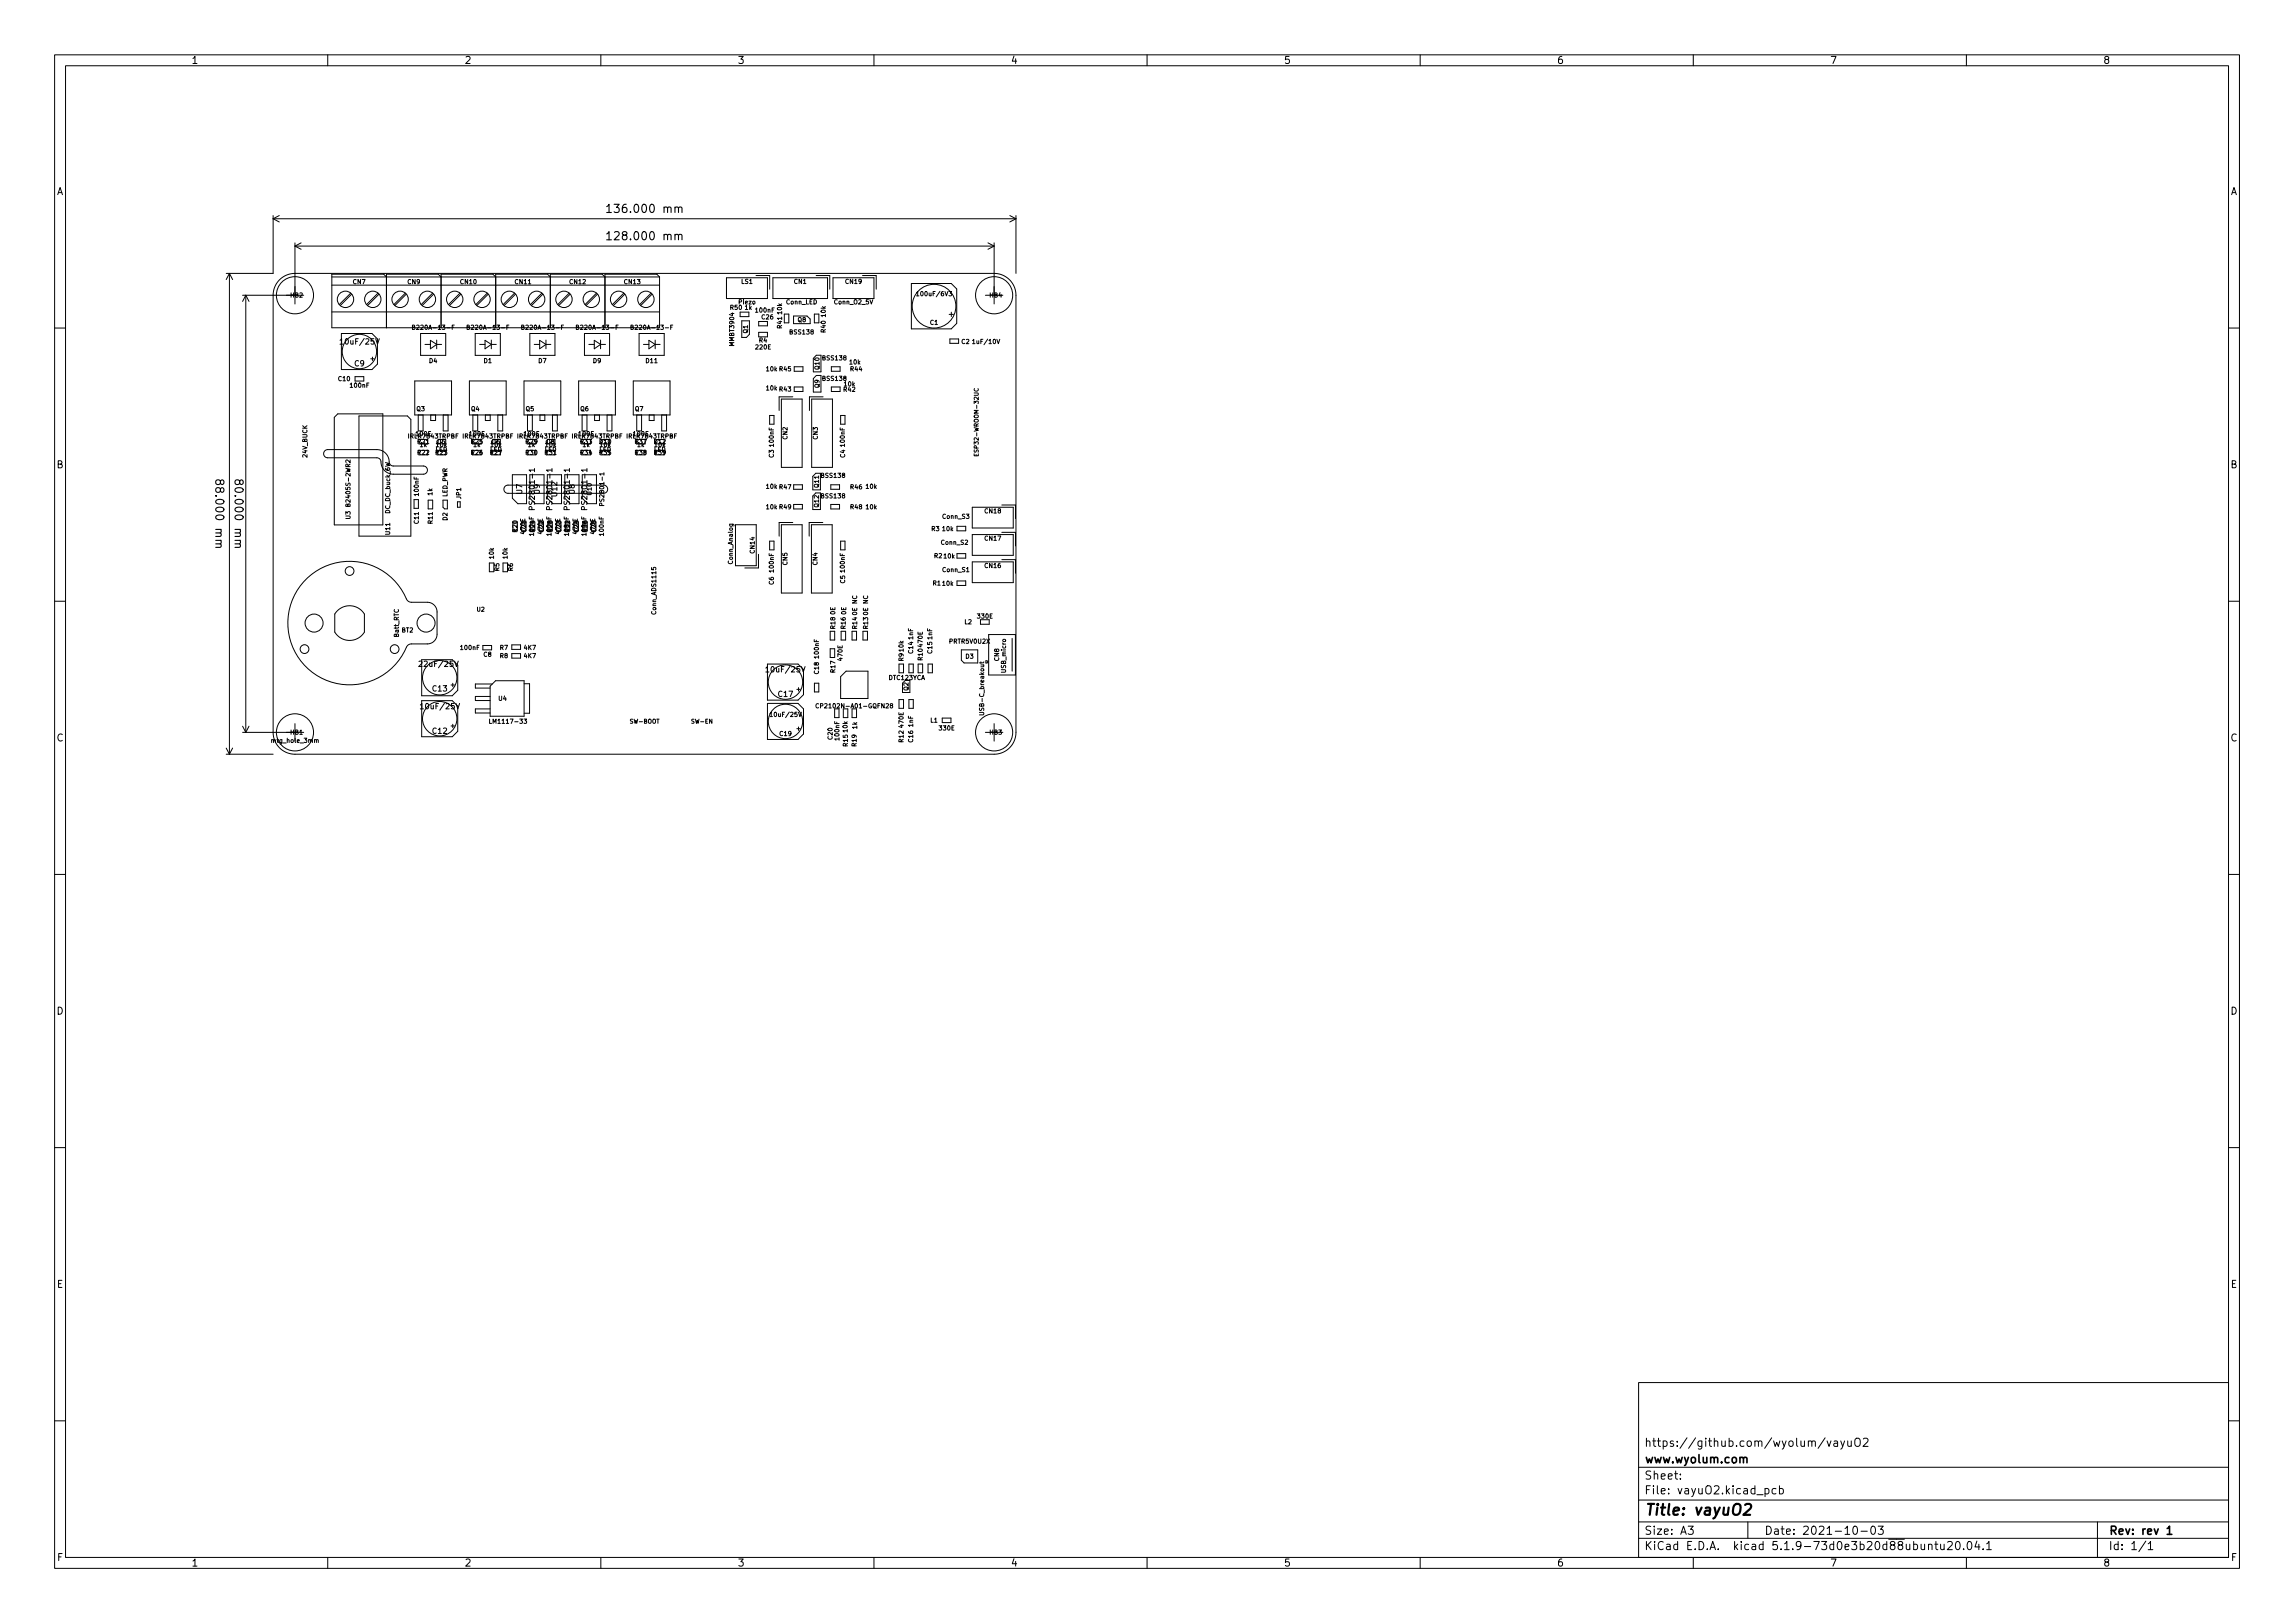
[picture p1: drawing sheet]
<svg xmlns="http://www.w3.org/2000/svg" width="420mm" height="297mm" viewBox="0 0 420 297" stroke-linecap="round" stroke-linejoin="round" font-family="sans-serif">
<defs><g id="words">
<text font-size="2.8" x="301" y="277.3">Title: vayuO2</text>
<g font-size="2.1">
<text x="112.1" y="39">136.000 mm</text>
<text x="112.1" y="44">128.000 mm</text>
<text x="39.4" y="88.7" transform="rotate(90 39.4 88.7)">88.000 mm</text>
<text x="42.9" y="88.7" transform="rotate(90 42.9 88.7)">80.000 mm</text>
<text x="301" y="267.8">www.wyolum.com</text>
<text x="301" y="264.8">https://github.com/wyolum/vayuO2</text>
<text x="301" y="273.5">File: vayuO2.kicad_pcb</text>
<text x="301" y="270.8">Sheet:</text>
<text x="301" y="280.9">Size: A3</text>
<text x="323" y="280.9">Date: 2021-10-03</text>
<text x="386" y="280.9">Rev: rev 1</text>
<text x="301" y="283.7">KiCad E.D.A. kicad 5.1.9-73d0e3b20d88ubuntu20.04.1</text>
<text x="386" y="283.7">Id: 1/1</text>
</g>
<g font-size="1.8">
<text x="35" y="11.7">1</text>
<text x="85" y="11.7">2</text>
<text x="135" y="11.7">3</text>
<text x="185" y="11.7">4</text>
<text x="235" y="11.7">5</text>
<text x="285" y="11.7">6</text>
<text x="335" y="11.7">7</text>
<text x="385" y="11.7">8</text>
<text x="10.3" y="35.7">A</text>
<text x="408.3" y="35.7">A</text>
<text x="10.3" y="85.7">B</text>
<text x="408.3" y="85.7">B</text>
<text x="10.3" y="135.7">C</text>
<text x="408.3" y="135.7">C</text>
<text x="10.3" y="185.7">D</text>
<text x="408.3" y="185.7">D</text>
<text x="10.4" y="235.7">E</text>
<text x="408.4" y="235.7">E</text>
<text x="10.4" y="285.7">F</text>
<text x="35" y="286.7">1</text>
<text x="85" y="286.7">2</text>
<text x="135" y="286.7">3</text>
<text x="185" y="286.7">4</text>
<text x="235" y="286.7">5</text>
<text x="285" y="286.7">6</text>
<text x="335" y="286.7">7</text>
<text x="385" y="286.7">8</text>
<text x="408.4" y="285.7">F</text>
</g>
<g font-size="1.4">
<text x="62.7" y="63">10uF/25V</text>
<text x="64.9" y="67">C9</text>
<text x="95.6" y="90.4" transform="rotate(-90 95.6 90.4)">U7</text>
<text x="97.9" y="92.6" transform="rotate(-90 97.9 92.6)">PS2801-1</text>
<text x="98.8" y="90.4" transform="rotate(-90 98.8 90.4)">U9</text>
<text x="101.1" y="92.6" transform="rotate(-90 101.1 92.6)">PS2801-1</text>
<text x="102" y="90.8" transform="rotate(-90 102 90.8)">U12</text>
<text x="104.3" y="92.6" transform="rotate(-90 104.3 92.6)">PS2801-1</text>
<text x="105.2" y="90.4" transform="rotate(-90 105.2 90.4)">U8</text>
<text x="107.5" y="92.6" transform="rotate(-90 107.5 92.6)">PS2801-1</text>
<text x="77.2" y="122">22uF/25V</text>
<text x="140.7" y="123">10uF/25V</text>
<text x="77.4" y="129.8">10uF/25V</text>
<text x="79.2" y="126.5">C13</text>
<text x="142.5" y="127.5">C17</text>
<text x="79.2" y="134.3">C12</text>
</g>
<g font-size="1.1">
<text x="64.6" y="52">CN7</text>
<text x="74.6" y="52">CN9</text>
<text x="84.3" y="52">CN10</text>
<text x="94.3" y="52">CN11</text>
<text x="104.3" y="52">CN12</text>
<text x="114.3" y="52">CN13</text>
<text x="135.7" y="51.9">LS1</text>
<text x="145.4" y="51.9">CN1</text>
<text x="154.8" y="51.9">CN19</text>
<text x="53.2" y="54.4">HB2</text>
<text x="133.7" y="56.7">R50</text>
<text x="135.3" y="55.7">Piezo</text>
<text x="136.4" y="56.7">1k</text>
<text x="138.4" y="57.2">100nF</text>
<text x="139.5" y="58.4">C26</text>
<text x="143.2" y="57.5" transform="rotate(-90 143.2 57.5)">10k</text>
<text x="143.9" y="55.7">Conn_LED</text>
<text x="146.1" y="58.9">Q8</text>
<text x="151.2" y="58" transform="rotate(-90 151.2 58)">10k</text>
<text x="152.8" y="55.7">Conn_O2_5V</text>
<text x="168.2" y="54.2">100uF/6V3</text>
<text x="170.3" y="59.4">C1</text>
<text x="181.2" y="54.4">HB4</text>
<text x="76.2" y="60.3">B220A-13-F</text>
<text x="86.2" y="60.3">B220A-13-F</text>
<text x="96.2" y="60.3">B220A-13-F</text>
<text x="106.2" y="60.3">B220A-13-F</text>
<text x="116.2" y="60.3">B220A-13-F</text>
<text x="134.4" y="63.2" transform="rotate(-90 134.4 63.2)">MMBT3904</text>
<text x="136.9" y="61" transform="rotate(-90 136.9 61)">Q1</text>
<text x="138.4" y="63.9">220E</text>
<text x="139" y="62.7">R4</text>
<text x="143.2" y="60.1" transform="rotate(-90 143.2 60.1)">R41</text>
<text x="144.7" y="61.2">BSS138</text>
<text x="150.7" y="65.9">BSS138</text>
<text x="151.2" y="60.8" transform="rotate(-90 151.2 60.8)">R40</text>
<text x="176" y="62.9">C2</text>
<text x="178.4" y="62.9">1uF/10V</text>
<text x="62" y="69.7">C10</text>
<text x="64.2" y="70.9">100nF</text>
<text x="78.6" y="66.4">D4</text>
<text x="88.6" y="66.4">D1</text>
<text x="98.6" y="66.4">D7</text>
<text x="108.6" y="66.4">D9</text>
<text x="118.3" y="66.4">D11</text>
<text x="140.3" y="67.9">10k R45</text>
<text x="140.3" y="71.4">10k R43</text>
<text x="150" y="71" transform="rotate(-90 150 71)">Q9</text>
<text x="150" y="67.6" transform="rotate(-90 150 67.6)">Q10</text>
<text x="150.7" y="69.7">BSS138</text>
<text x="154.5" y="71.7">R42</text>
<text x="154.6" y="70.7">10k</text>
<text x="155.6" y="66.7">10k</text>
<text x="155.7" y="67.9">R44</text>
<text x="76.3" y="75.2">Q3</text>
<text x="86.3" y="75.2">Q4</text>
<text x="96.3" y="75.2">Q5</text>
<text x="106.3" y="75.2">Q6</text>
<text x="116.3" y="75.2">Q7</text>
<text x="56.2" y="83.7" transform="rotate(-90 56.2 83.7)">24V_BUCK</text>
<text x="74.9" y="80.2">IRLR7843TRPBF</text>
<text x="76.2" y="79.8">100E</text>
<text x="76.5" y="83.2">R22</text>
<text x="76.5" y="81.2">R21</text>
<text x="76.9" y="81.8">1k</text>
<text x="79.7" y="82.7">LED</text>
<text x="79.8" y="83.2">R23</text>
<text x="79.9" y="81.8">10k</text>
<text x="80.1" y="81.2">D5</text>
<text x="84.9" y="80.2">IRLR7843TRPBF</text>
<text x="86" y="79.8">100E</text>
<text x="86.3" y="83.2">R26</text>
<text x="86.3" y="81.2">R25</text>
<text x="86.7" y="81.8">1k</text>
<text x="89.7" y="82.7">LED</text>
<text x="89.8" y="83.2">R27</text>
<text x="89.9" y="81.8">10k</text>
<text x="90.1" y="81.2">D6</text>
<text x="94.9" y="80.2">IRLR7843TRPBF</text>
<text x="96" y="79.8">100E</text>
<text x="96.3" y="83.2">R30</text>
<text x="96.3" y="81.2">R29</text>
<text x="96.7" y="81.8">1k</text>
<text x="99.7" y="82.7">LED</text>
<text x="99.8" y="83.2">R31</text>
<text x="99.9" y="81.8">10k</text>
<text x="100.1" y="81.2">D8</text>
<text x="104.9" y="80.2">IRLR7843TRPBF</text>
<text x="106" y="79.8">100E</text>
<text x="106.3" y="83.2">R34</text>
<text x="106.3" y="81.2">R33</text>
<text x="106.7" y="81.8">1k</text>
<text x="109.7" y="82.7">LED</text>
<text x="109.8" y="83.2">R35</text>
<text x="109.8" y="81.2">D10</text>
<text x="109.9" y="81.8">10k</text>
<text x="114.9" y="80.2">IRLR7843TRPBF</text>
<text x="116" y="79.8">100E</text>
<text x="116.3" y="83.2">R38</text>
<text x="116.3" y="81.2">R37</text>
<text x="116.7" y="81.8">1k</text>
<text x="119.7" y="82.7">LED</text>
<text x="119.8" y="83.2">R39</text>
<text x="119.8" y="81.2">D12</text>
<text x="119.9" y="81.8">10k</text>
<text x="141.6" y="83.7" transform="rotate(-90 141.6 83.7)">C3</text>
<text x="141.6" y="81.6" transform="rotate(-90 141.6 81.6)">100nF</text>
<text x="144.2" y="80.4" transform="rotate(-90 144.2 80.4)">CN2</text>
<text x="149.7" y="80.4" transform="rotate(-90 149.7 80.4)">CN3</text>
<text x="154.6" y="81.6" transform="rotate(-90 154.6 81.6)">100nF</text>
<text x="154.7" y="83.7" transform="rotate(-90 154.7 83.7)">C4</text>
<text x="179.1" y="82.8" transform="rotate(-90 179.1 82.8)">ESP32-WROOM-32UC</text>
<text x="140.3" y="89.4">10k R47</text>
<text x="149.9" y="89.2" transform="rotate(-90 149.9 89.2)">Q11</text>
<text x="150.4" y="87.4">BSS138</text>
<text x="155.7" y="89.5">R46</text>
<text x="158.6" y="89.4">10k</text>
<text x="64.1" y="92.2" transform="rotate(-90 64.1 92.2)">B2405S-2WR2</text>
<text x="64.1" y="95" transform="rotate(-90 64.1 95)">U3</text>
<text x="71.4" y="94" transform="rotate(-90 71.4 94)">DC_DC_buck_6W</text>
<text x="76.7" y="95.8" transform="rotate(-90 76.7 95.8)">C11</text>
<text x="76.7" y="90.6" transform="rotate(-90 76.7 90.6)">100nF</text>
<text x="79.1" y="90.7" transform="rotate(-90 79.1 90.7)">1k</text>
<text x="79.2" y="95.8" transform="rotate(-90 79.2 95.8)">R11</text>
<text x="81.9" y="95.2" transform="rotate(-90 81.9 95.2)">D2</text>
<text x="81.9" y="91" transform="rotate(-90 81.9 91)">LED_PWR</text>
<text x="84.4" y="91.3" transform="rotate(-90 84.4 91.3)">JP1</text>
<text x="108.3" y="90.6" transform="rotate(-90 108.3 90.6)">U10</text>
<text x="110.6" y="92" transform="rotate(-90 110.6 92)">PS2801-1</text>
<text x="140.3" y="93.2">10k R49</text>
<text x="149.9" y="92.8" transform="rotate(-90 149.9 92.8)">Q12</text>
<text x="150.4" y="91.2">BSS138</text>
<text x="155.7" y="93.2">R48</text>
<text x="158.6" y="93.2">10k</text>
<text x="172.6" y="94.9">Conn_S3</text>
<text x="180.3" y="93.9">CN18</text>
<text x="71.4" y="97.8" transform="rotate(-90 71.4 97.8)">U11</text>
<text x="94.7" y="97.4" transform="rotate(-90 94.7 97.4)">R20</text>
<text x="96.3" y="97.4" transform="rotate(-90 96.3 97.4)">C21</text>
<text x="97.7" y="97.9" transform="rotate(-90 97.7 97.9)">100nF</text>
<text x="97.9" y="97.4" transform="rotate(-90 97.9 97.4)">R24</text>
<text x="99.5" y="97.4" transform="rotate(-90 99.5 97.4)">C22</text>
<text x="100.9" y="97.9" transform="rotate(-90 100.9 97.9)">100nF</text>
<text x="101.1" y="97.4" transform="rotate(-90 101.1 97.4)">R28</text>
<text x="102.7" y="97.4" transform="rotate(-90 102.7 97.4)">C23</text>
<text x="104.1" y="97.9" transform="rotate(-90 104.1 97.9)">100nF</text>
<text x="104.3" y="97.4" transform="rotate(-90 104.3 97.4)">R32</text>
<text x="105.9" y="97.4" transform="rotate(-90 105.9 97.4)">C24</text>
<text x="107.3" y="97.9" transform="rotate(-90 107.3 97.9)">100nF</text>
<text x="107.5" y="97.4" transform="rotate(-90 107.5 97.4)">R36</text>
<text x="109.1" y="97.4" transform="rotate(-90 109.1 97.4)">C25</text>
<text x="110.5" y="97.9" transform="rotate(-90 110.5 97.9)">100nF</text>
<text x="138.2" y="101.2" transform="rotate(-90 138.2 101.2)">CN14</text>
<text x="170.5" y="97.2">R3</text>
<text x="172.3" y="99.7">Conn_S2</text>
<text x="172.6" y="97.2">10k</text>
<text x="180.3" y="98.9">CN17</text>
<text x="90.4" y="102.2" transform="rotate(-90 90.4 102.2)">10k</text>
<text x="91.4" y="104.5" transform="rotate(-90 91.4 104.5)">R5</text>
<text x="92.9" y="102.2" transform="rotate(-90 92.9 102.2)">10k</text>
<text x="93.9" y="104.5" transform="rotate(-90 93.9 104.5)">R6</text>
<text x="134.2" y="103.2" transform="rotate(-90 134.2 103.2)">Conn_Analog</text>
<text x="141.6" y="107" transform="rotate(-90 141.6 107)">C6</text>
<text x="141.6" y="104.6" transform="rotate(-90 141.6 104.6)">100nF</text>
<text x="144.2" y="103.4" transform="rotate(-90 144.2 103.4)">CN5</text>
<text x="149.6" y="103.4" transform="rotate(-90 149.6 103.4)">CN4</text>
<text x="154.6" y="104.6" transform="rotate(-90 154.6 104.6)">100nF</text>
<text x="154.7" y="106.7" transform="rotate(-90 154.7 106.7)">C5</text>
<text x="170.8" y="107.1">R1</text>
<text x="171" y="102.1">R2</text>
<text x="172.6" y="107.2">10k</text>
<text x="172.6" y="104.7">Conn_S1</text>
<text x="172.8" y="102.2">10k</text>
<text x="180.3" y="103.9">CN16</text>
<text x="87.3" y="111.9">U2</text>
<text x="120.1" y="112.3" transform="rotate(-90 120.1 112.3)">Conn_ADS1115</text>
<text x="152.9" y="112.5" transform="rotate(-90 152.9 112.5)">0E</text>
<text x="154.9" y="112.5" transform="rotate(-90 154.9 112.5)">0E</text>
<text x="156.9" y="112.4" transform="rotate(-90 156.9 112.4)">0E NC</text>
<text x="158.9" y="112.4" transform="rotate(-90 158.9 112.4)">0E NC</text>
<text x="179" y="113.2">330E</text>
<text x="73" y="116.6" transform="rotate(-90 73 116.6)">Batt_RTC</text>
<text x="73.5" y="115.7">BT2</text>
<text x="84.4" y="118.9">100nF</text>
<text x="91.5" y="118.9">R7</text>
<text x="96" y="118.9">4K7</text>
<text x="152.9" y="115.1" transform="rotate(-90 152.9 115.1)">R18</text>
<text x="154.8" y="115.1" transform="rotate(-90 154.8 115.1)">R16</text>
<text x="156.9" y="115.1" transform="rotate(-90 156.9 115.1)">R14</text>
<text x="158.9" y="115.1" transform="rotate(-90 158.9 115.1)">R13</text>
<text x="165.4" y="119.2" transform="rotate(-90 165.4 119.2)">10k</text>
<text x="167.2" y="119.6" transform="rotate(-90 167.2 119.6)">C14</text>
<text x="167.2" y="117" transform="rotate(-90 167.2 117)">1nF</text>
<text x="168.9" y="118.3" transform="rotate(-90 168.9 118.3)">470E</text>
<text x="170.6" y="119.6" transform="rotate(-90 170.6 119.6)">C15</text>
<text x="170.6" y="117" transform="rotate(-90 170.6 117)">1nF</text>
<text x="173.9" y="117.8">PRTR5V0U2X</text>
<text x="176.6" y="114.2">L2</text>
<text x="88.5" y="120.2">C8</text>
<text x="91.5" y="120.4">R8</text>
<text x="96" y="120.4">4K7</text>
<text x="149.9" y="123.3" transform="rotate(-90 149.9 123.3)">C18</text>
<text x="149.9" y="120.4" transform="rotate(-90 149.9 120.4)">100nF</text>
<text x="152.9" y="123.1" transform="rotate(-90 152.9 123.1)">R17</text>
<text x="154.2" y="120.8" transform="rotate(-90 154.2 120.8)">470E</text>
<text x="162.7" y="124.4">DTC123YCA</text>
<text x="165.4" y="121" transform="rotate(-90 165.4 121)">R9</text>
<text x="168.9" y="120.8" transform="rotate(-90 168.9 120.8)">R10</text>
<text x="176.8" y="120.5">D3</text>
<text x="182.9" y="121" transform="rotate(-90 182.9 121)">CN8</text>
<text x="184.1" y="123" transform="rotate(-90 184.1 123)">USB_micro</text>
<text x="91.3" y="128.2">U4</text>
<text x="141.4" y="131.2">10uF/25V</text>
<text x="150.4" y="129.6">CP2102N-A01-GQFN28</text>
<text x="166.3" y="126.4" transform="rotate(-90 166.3 126.4)">Q2</text>
<text x="180.2" y="130.5" transform="rotate(-90 180.2 130.5)">USB-C_breakout</text>
<text x="49.9" y="135.9">mtg_hole_3mm</text>
<text x="53.2" y="134.4">HB1</text>
<text x="90.2" y="132.4">LM1117-33</text>
<text x="115.4" y="132.4">SW-BOOT</text>
<text x="126.7" y="132.4">SW-EN</text>
<text x="142.8" y="134.7">C19</text>
<text x="152.4" y="135.3" transform="rotate(-90 152.4 135.3)">C20</text>
<text x="153.6" y="135.4" transform="rotate(-90 153.6 135.4)">100nF</text>
<text x="155.2" y="134" transform="rotate(-90 155.2 134)">10k</text>
<text x="155.2" y="136.6" transform="rotate(-90 155.2 136.6)">R15</text>
<text x="156.8" y="136.6" transform="rotate(-90 156.8 136.6)">R19</text>
<text x="156.9" y="133.4" transform="rotate(-90 156.9 133.4)">1k</text>
<text x="165.4" y="135.8" transform="rotate(-90 165.4 135.8)">R12</text>
<text x="165.4" y="133.1" transform="rotate(-90 165.4 133.1)">470E</text>
<text x="167.2" y="135.8" transform="rotate(-90 167.2 135.8)">C16</text>
<text x="167.2" y="133" transform="rotate(-90 167.2 133)">1nF</text>
<text x="170.3" y="132.2">L1</text>
<text x="172" y="133.7">330E</text>
<text x="181.2" y="134.4">HB3</text>
</g>
</g></defs>
<g fill="none" stroke="#000" stroke-width=".18">
<path d="M10 10h400v277h-400zM12 12h396v273h-396zM60 10v2M110 10v2M160 10v2M210 10v2M260 10v2M310 10v2M360 10v2M50 39.4v10.6h-8.6M51.1 39.4l-1.1 .6M184.9 39.4l1.1 .6"/>
<path d="M186 39.4v10.6M42 50v88M42 50l-.6 1.2M42 50l.6 1.2M44.4 54h11.2M45 54v80M45 54l-.6 1.2M45 54l.6 1.2M50 40h136M50 40l1.1 .6M51.2 51.2a4 4 0 0 1 2.8-1.2h128a4 4 0 0 1 4 4v80a4 4 0 0 1-4 4h-128a4 4 0 0 1-4-4v-80a4 4 0 0 1 1.2-2.8zM54 45h128"/>
<path d="M54 44.5v11.1M54 45l1.1 .6M55.1 44.5l-1.1 .5M60.7 50.7h60.1M60.7 52.2h60.1M60.7 57.1h60.1M64.2 53.6l-2.1 2.1M64.4 53.8l-2.1 2.1M69.2 53.6l-2.1 2.1M69.4 53.8l-2.1 2.1M70.7 50.7l-.4-.5h-9.6v9.8h60.1v-9.3M74.2 53.6l-2.1 2.1"/>
<path d="M74.4 53.8l-2.1 2.1M75.5 59.9l.4-.1v-.2l-.4-.1v.8h.3l.2-.3-.2-.1M79.2 53.6l-2.1 2.1M79.4 53.8l-2.1 2.1M80.7 50.7l-.4-.5h-9.6v9.8M82.8 59.9h.3M83.2 59.5h-.4v.8M84.2 53.6l-2.1 2.1M84.4 53.8l-2.1 2.1M85.5 59.9l.4-.1v-.2l-.4-.1v.8h.3l.2-.3-.2-.1M89.2 53.6l-2.1 2.1M89.4 53.8l-2.1 2.1"/>
<path d="M90.7 50.7l-.4-.5h-9.6v9.8M92.8 59.9h.3M93.2 59.5h-.4v.8M94.2 53.6l-2.1 2.1M94.4 53.8l-2.1 2.1M95.5 59.9l.4-.1v-.2l-.4-.1v.8h.3l.2-.3-.2-.1M99.2 53.6l-2.1 2.1M99.4 53.8l-2.1 2.1M100.8 50.7l-.6-.5h-9.5v9.8M102.8 59.9h.3M103.2 59.5h-.4v.8M104.2 53.6l-2.1 2.1"/>
<path d="M104.4 53.8l-2.1 2.1M105.5 59.9l.4-.1v-.2l-.4-.1v.8h.3l.2-.3-.2-.1M109.2 53.6l-2.1 2.1M109.4 53.8l-2.1 2.1M110.8 50.7l-.6-.5h-9.4v9.8M112.8 59.9h.3M113.2 59.5h-.4v.8M114.2 53.6l-2.1 2.1M114.4 53.8l-2.1 2.1M115.5 59.9l.4-.1v-.2l-.4-.1v.8h.3l.2-.3-.2-.1M119.2 53.6l-2.1 2.1M119.4 53.8l-2.1 2.1"/>
<path d="M120.8 50.7l-.6-.5h-9.4v9.8M122.8 59.9h.3M123.2 59.5h-.4v.8M133 50.8h7.5v3.8h-7.5zM135.5 57.1h1.6v.8h-1.6zM135.8 58.7h1.4v2.5l-.6 .6h-.8zM138.4 50.4h2.5v2.5M138.9 58.8h1.6v.8h-1.6zM141.5 50.8h10v3.8h-10zM143.6 57.5h.8v1.6h-.8zM145.3 57.8v1.4h3v-.8l-.5-.6h-2.5M149.1 57.5h.8v1.6h-.8z"/>
<path d="M149.4 50.4h2.5v2.5M152.5 50.8h7.5v3.8h-7.5zM157.9 50.4h2.5v2.5M166.9 51.9h7.3l1 1v6.3l-1 1h-7.3zM167.8 53.6l.2-.3v.8M167.8 54.1h.4M173.7 53.3h.5l-.2 .4h.2v.4h-.5M173.8 57.5h.8M174.2 57.1v.8M180.4 54h3.2M180.9 44.5l1.1 .5M182 44.5v11.1"/>
<path d="M182 45l-1.1 .6M186 40l-1.1 .6M10 60h2M61.2 76.4l.6-.7h8.3v20.4h-8.9zM62.3 62.3l.2-.3v1M62.3 63h.5M62.5 61h5.6l1 1v4.6l-1 1h-5.6zM65 68.9h1.6v.8h-1.6zM65.7 76.1h8.9l.6 .7v21.3h-9.5zM67.9 65.7h.6M68.2 65.4v.6M68.8 62l.3 1 .3-1"/>
<path d="M75.9 69.7h6.8v6.2h-6.8zM76.6 75.9v3M77 61h4.6v4h-4.6zM77.5 75.9v3M77.8 63h1M78.8 62.3l1.1 .7-1.1 .8zM78.9 75.9v1.1h.8v-1.1M79.9 63h1M79.9 62.2v1.6M81.1 75.9v3h.9v-3M85.9 69.7h6.8v6.2h-6.8zM86.6 75.9v3"/>
<path d="M87 61h4.6v4h-4.6zM87.5 75.9v3M87.8 63h1M88.8 62.3l1.1 .7-1.1 .8zM88.9 75.9v1.1h.8v-1.1M89.9 63h1M89.9 62.2v1.6M91.1 75.9v3h.9v-3M95.9 69.7h6.8v6.2h-6.8zM96.6 75.9v3M97 61h4.6v4h-4.6zM97.5 75.9v3"/>
<path d="M97.8 63h1M98.8 62.3l1.1 .7-1.1 .8zM98.9 75.9v1.1h.8v-1.1M99.9 63h1M99.9 62.2v1.6M101.1 75.9v3h.9v-3M105.9 69.7h6.8v6.2h-6.8zM106.6 75.9v3M107 61h4.6v4h-4.6zM107.5 75.9v3M107.8 63h1M108.8 62.3l1.1 .7-1.1 .8z"/>
<path d="M108.9 75.9v1.1h.8v-1.1M109.9 63h1M109.9 62.2v1.6M111.1 75.9v3h.9v-3M115.9 69.7h6.8v6.2h-6.8zM116.6 75.9v3M117 61h4.6v4h-4.6zM117.5 75.9v3M117.8 63h1M118.8 62.3l1.1 .7-1.1 .8zM118.9 75.9v1.1h.8v-1.1M119.9 62.2v1.6"/>
<path d="M119.9 63h1M121.1 75.9v3h.9v-3M138.9 61.6v-.8h1.6v.8M140.9 76h.8v1.6h-.8zM143 73h3.9v12.5h-3.9zM145.1 72.6h-2.5v2.5M145.4 67.1h1.6v.8h-1.6zM145.4 70.8h1.6v.8h-1.6zM148.6 73h3.8v12.5h-3.8zM148.9 71.7v-2.4l.6-.6h.8v3.1h-1.4M149.5 65h.8v3.1h-1.4v-2.5zM150.7 72.6h-2.5v2.5"/>
<path d="M152.2 67.1h1.6v.8h-1.6zM152.2 70.8h1.6v.8h-1.6zM153.9 76h.8v1.6h-.8zM173.9 62h1.6v.8h-1.6zM178 62.3l.3-.2v.8M178 62.9h.5M178.4 71.1a.34 .34 0 0 0 .3 .5 .34 .34 0 0 0 .3-.5M182.5 62.1l.3 .8 .2-.8M408 60h2M59.5 82.5l.5-.2h9a2.41 2.41 0 0 1 2.3 2.6l.3 .3 .3 .1h5.6a.75 .75 0 0 1 .8 .7 .75 .75 0 0 1-.8 .8h-5.5a2.41 2.41 0 0 1-2.3-2.6l-.3-.3-.4-.1h-9a.75 .75 0 0 1-.7-.5 .75 .75 0 0 1 .2-.8zM63.7 92.4l.1-.2 .3 .2v.3h-.8l.1-.4h.2l.1 .4M64.1 84.2v.5l-.6-.5-.2 .1 .1 .3"/>
<path d="M75.8 91.4h.8v1.6h-.8zM78.4 91.5h.8v1.6h-.8zM81.1 91.5h.8v1.6h-.5l-.3-.3zM83.7 91.8h.6v1h-.6zM92.5 89l.5-.2h17.5a.75 .75 0 0 1 .7 .7 .75 .75 0 0 1-.7 .8h-17.5a.75 .75 0 0 1-.7-.5 .75 .75 0 0 1 .2-.8zM93.8 86.9h2.6v5.3h-1.6l-1-1zM95.3 95v.4h.8v-.4M95.7 95.1v.3M97 91.2v-4.3h2.6v5.3h-1.6M97.4 93.3l-.1-.5h-.4v.5h1M97.9 86h-1l.2 .3M97.9 85.8v.5"/>
<path d="M100.2 91.2v-4.3h2.6v5.3h-1.6M100.6 93.3l-.1-.5h-.4v.5h1M101.1 86h-1l.2 .3M101.1 85.8v.5M103.4 91.2v-4.3h2.6v5.3h-1.6M103.8 93.3l-.1-.5h-.4v.5h1M104.3 86h-1l.2 .3M104.3 85.8v.5M106.6 91.2v-4.3h2.6v5.3h-1.6M107 93.3l-.1-.5h-.4v.5h1M107.5 86h-1l.2 .3M107.5 85.8v.5"/>
<path d="M110.2 92.5l-.1-.4h-.3v.4h.8M110.6 86.7h-.8l.2 .3M110.6 86.5v.5M134.6 96h3.9v7.5h-3.9zM140.9 99h.8v1.6h-.8zM143 96h3.9v12.5h-3.9zM145.1 95.6h-2.5v2.5M145.3 92.3h1.6v.8h-1.6zM145.3 88.7h1.6v.8h-1.6zM148.6 96h3.7v12.5h-3.7zM148.8 93.2v-2.4l.5-.6h.9v3.1h-1.4M148.8 89.6v-2.4l.5-.6h.9v3.1h-1.4"/>
<path d="M150.6 95.6h-2.5v2.5M152.1 92.3h1.6v.8h-1.6zM152.1 88.7h1.6v.8h-1.6zM153.9 99h.8v1.6h-.8zM175.2 96.3h1.6v.8h-1.6zM178 92.8h7.5v3.8h-7.5zM178 97.8h7.5v3.8h-7.5zM178.3 83.1v.3h.8v-.3M178.7 83.2v.2M183.4 92.4h2.5v2.5M183.4 97.4h2.5v2.5M10 110h2"/>
<path d="M56.3 105.8a11.4 11.4 0 0 1 18.3 4.1l.6 .3h3a1.78 1.78 0 0 1 1.8 1.8v4.1a1.78 1.78 0 0 1-1.8 1.7l-3 .1-.5 .2a12.8 12.8 0 0 1-7.2 6.7 11.3 11.3 0 0 1-13.2-5 11.3 11.3 0 0 1 2-14zM61.7 111.8a3.2 3.2 0 0 1 5 .6v3.3a3.2 3.2 0 0 1-5.4 0v-3.3zM88.4 118.1h1.6v.8h-1.6zM90.4 103h-.8v1.6h.8M92.9 103h-.8v1.6h.8M93.7 119.6h1.6v.8h-1.6zM93.7 118h1.6v.8h-1.6zM138.9 101.4v2.5h-2.5M152 115.5h.8v1.6h-.8zM152 118.7h.8v1.6h-.8zM154 115.5h.8v1.6h-.8zM156 115.5h.8v1.6h-.8z"/>
<path d="M158 115.5h.8v1.6h-.8zM175.2 101.3h1.6v.8h-1.6zM175.2 106.3h1.6v.8h-1.6zM176 118.9h3v2.4h-2.5l-.5-.5zM178 102.8h7.5v3.8h-7.5zM179.5 113.4v.8h1.6v-.8M181 116.1h4.9v7.4h-4.9zM183.4 102.4h2.5v2.5M185.3 116.8v6M408 110h2M41.4 138h8.6M41.4 136.9l.6 1.1"/>
<path d="M42.6 136.9l-.6 1.1M44.4 134h11.2M44.4 132.9l.6 1.1M45.6 132.9l-.6 1.1M54 132.4v3.2M76.7 121.1l.4-.1 .2 .3-.6 .7h.6M77 129l.2-.3v1M77 129.7h.5M77.2 120.7h5.6l1 1v4.6l-1 1h-5.6zM77.2 128.2h5.6l1 1v4.6l-1 1h-5.6zM82.6 125.4h.6M82.6 132.9h.6"/>
<path d="M82.9 125.1v.6M82.9 132.6v.6M83.2 121l.4 1 .3-1M83.5 128.7l.3 1 .3-1M89.6 131.6v.8h.4M89.7 127.5h-2.7v.7h2.7M89.7 129.7h-2.7v.8h2.7M90.1 125.2h-3.1v.7h2.7M90.7 124.6h5.3v6.5h-6.3v-5.5zM95.9 131.6h.5l-.3 .3 .3 .1v.3h-.5M96 125.1h1v5.4h-1M140.2 122.3l.3-.3v1"/>
<path d="M140.2 123h.6M140.5 128.7h5.6l1 1v4.6l-1 1h-5.6zM141 130.6l.2-.3v.8M141 131.1h.4M145.9 126.2h.6M145.9 133.4h.6M146.1 121.5h-5.6v6.6h5.6l1-1v-4.6M146.2 130.3l.2 .8 .3-.8M146.2 125.9v.6M146.2 133.1v.6M146.7 122l.4 1 .3-1M149.1 125h.8v1.6h-.8z"/>
<path d="M149.9 128.8a.35 .35 0 0 0-.5 .4 .35 .35 0 0 0 .5 .3M152.8 129.7v1.6h.8v-1.6M154.4 129.7v1.6h.8v-1.6M154.9 122.8h4v5h-5v-4zM156 129.7v1.6h.8v-1.6M163.1 129.1l-.1-.1 .1-.2h.3v.2a.32 .32 0 0 0-.4 .2 .32 .32 0 0 0 0 .3h.4v-.2l-.1-.2M164.6 121.5h.8v1.6h-.8zM164.6 128h.8v1.6h-.8zM165.7 124.5l-.5 .5v1.7h1.4v-2.2M166.4 121.5h.8v1.6h-.8zM166.4 128h.8v1.6h-.8zM168.1 121.5h.8v1.6h-.8z"/>
<path d="M169.9 121.5h.8v1.6h-.8zM172.5 131.4h1.6v.8h-1.6zM179.3 130.4h.7l.1 .1-.1 .3h-.7M179.6 121.1v.3M180.1 121.1l-.1 .2h-.7M180.4 134h3.2M180.5 120.9h.2l.2 .2-.2 .2h-.2zM182 132.4v3.2M10 160h2M408 160h2M10 210h2M408 210h2"/>
<path d="M300 253h108v32h-108zM10 260h2M300 278.5h108M300 274.5h108M300 268.5h108M307.6 270.6v.1M307.6 269.8v.1M309.1 279.3h.9l-.5 .6 .4 .1v.7l-.2 .1h-.4l-.2-.1M320 278.5v3M323.1 272.5l.5-.1 .2 .3v.4l-.1 .2h-.6M325.1 272.5l-.4-.1-.3 .3v.4l.2 .2h.5M325.8 272.5l.4-.1 .3 .3v.4l-.2 .2h-.5"/>
<path d="M325.8 271.9v1.5M334.1 263.1l-1.3 2M334.5 263.7l.4 1 .3-1M335.8 263.8h.5l.1 .9M336.4 264.1h-.5a.29 .29 0 0 0-.2 .3 .29 .29 0 0 0 .2 .3l.5-.1M337 263.7l.4 1M337.7 263.7l-.5 1.4-.2 .1M338.3 263.7l.1 .9 .3 .1 .2-.1M338.9 263.7v1M339.4 279.4l.2-.1a.8 .8 0 0 1 .5 .8 .8 .8 0 0 1-.5 .7 1 1 0 0 1-.2-1.4zM339.8 263.3a.5 .5 0 0 1 .5 0 .5 .5 0 0 1 .3 .4v.5a.5 .5 0 0 1-.5 .5 .5 .5 0 0 1-.5-.5v-.5zM341.1 263.4l.6-.2 .2 .2 .1 .2-.9 1.1h.9"/>
<path d="M342.7 279.4l.1-.1a.8 .8 0 0 1 .6 .8 .8 .8 0 0 1-.6 .7 1 1 0 0 1-.1-1.4zM343.8 279.3h1l-.5 .6 .4 .1v.7l-.2 .1h-.4l-.3-.1M384 278.5v6.5M408 260h2M60 285v2M110 285v2M160 285v2M210 285v2M260 285v2M300 281.5h108M310 285v2M340.7 280.2h1.2"/>
<path d="M353.1 282.8l.2-.2 .3 .1 .1 .9M353.1 282.6v1M354.2 282.6h.6M354.4 282.1v1.3l.4 .2M355.3 282.6v.9l.4 .1 .2-.1M355.9 282.6v1M356.6 282.3l.5-.2 .3 .2v.2l-.9 1.1h.9M358.2 282.2l.2-.1a.8 .8 0 0 1 .5 .8 .8 .8 0 0 1-.5 .7 1 1 0 0 1-.2-1.4zM359.5 283.5v.1M360 285v2M360.3 282.2l.2-.1a.8 .8 0 0 1 .5 .8 .8 .8 0 0 1-.5 .7 1 1 0 0 1-.2-1.4zM361.9 282l-.3 1.1h.9"/>
<path d="M362.3 282.6v1M363.1 283.5v.1M363.7 282.5l.4-.4v1.5M363.7 283.6h.9M392.8 282l-1.2 2M393.3 282.5l.4-.4v1.5M393.3 283.6h.8"/>
<circle cx="54" cy="54" r="3.4"/>
<circle cx="63.2" cy="54.8" r="1.5"/>
<circle cx="68.2" cy="54.8" r="1.5"/>
<circle cx="73.2" cy="54.8" r="1.5"/>
<circle cx="78.2" cy="54.8" r="1.5"/>
<circle cx="83.2" cy="54.8" r="1.5"/>
<circle cx="88.2" cy="54.8" r="1.5"/>
<circle cx="93.2" cy="54.8" r="1.5"/>
<circle cx="98.3" cy="54.8" r="1.5"/>
<circle cx="103.3" cy="54.8" r="1.5"/>
<circle cx="108.3" cy="54.8" r="1.5"/>
<circle cx="113.3" cy="54.8" r="1.5"/>
<circle cx="118.3" cy="54.8" r="1.5"/>
<circle cx="171" cy="56" r="4"/>
<circle cx="182" cy="54" r="3.4"/>
<circle cx="65.8" cy="64.3" r="3.1"/>
<circle cx="55.8" cy="118.8" r=".8"/>
<circle cx="57.5" cy="114" r="1.65"/>
<circle cx="64" cy="104.5" r=".8"/>
<circle cx="72.2" cy="118.8" r=".8"/>
<circle cx="78" cy="114" r="1.65"/>
<circle cx="54" cy="134" r="3.4"/>
<circle cx="80.5" cy="131.5" r="3.1"/>
<circle cx="80.5" cy="124" r="3.1"/>
<circle cx="143.8" cy="124.8" r="3.1"/>
<circle cx="143.8" cy="132" r="3.2"/>
<circle cx="182" cy="134" r="3.4"/>
</g>
<path d="M319.2 266.9l.2-.2 .4 .1v.9M396.8 279.7l.4-.4v1.5M396.8 280.8h.8" fill="none" stroke="#000" stroke-width=".3"/>
<path d="M319.5 275.4l.3-.2h.5a.45 .45 0 0 1 .3 .6l-.1 .3-1.3 1.1h1.2" fill="none" stroke="#000" stroke-width=".4"/>
<path d="M111.1 37.8l.4-.4v1.5M111.1 38.9h.8M124.2 38.1l.2-.2 .4 .1 .1 .9M111.1 42.8l.4-.4v1.5M111.1 43.9h.8M124.2 43.1l.2-.2 .4 .1 .1 .9M40.3 99.5l.2 .3-.1 .3-.9 .1M40.4 88.1l.2-.3 .3 .1 .1 .2-.1 .4-.2 .2-.2-.1-.2-.6-.2-.2-.5 .1-.1 .2 .1 .4 .2 .2h.3l.3-.3M43.8 99.5l.2 .3-.1 .3-.9 .1M43.9 88.1l.3-.3 .2 .1 .1 .2-.1 .4-.2 .2-.2-.1-.2-.6-.2-.2-.4 .1-.2 .2 .1 .4 .2 .2h.3l.3-.3" fill="none" stroke="#000" stroke-width=".2"/>
<use href="#words"/>
</svg>
